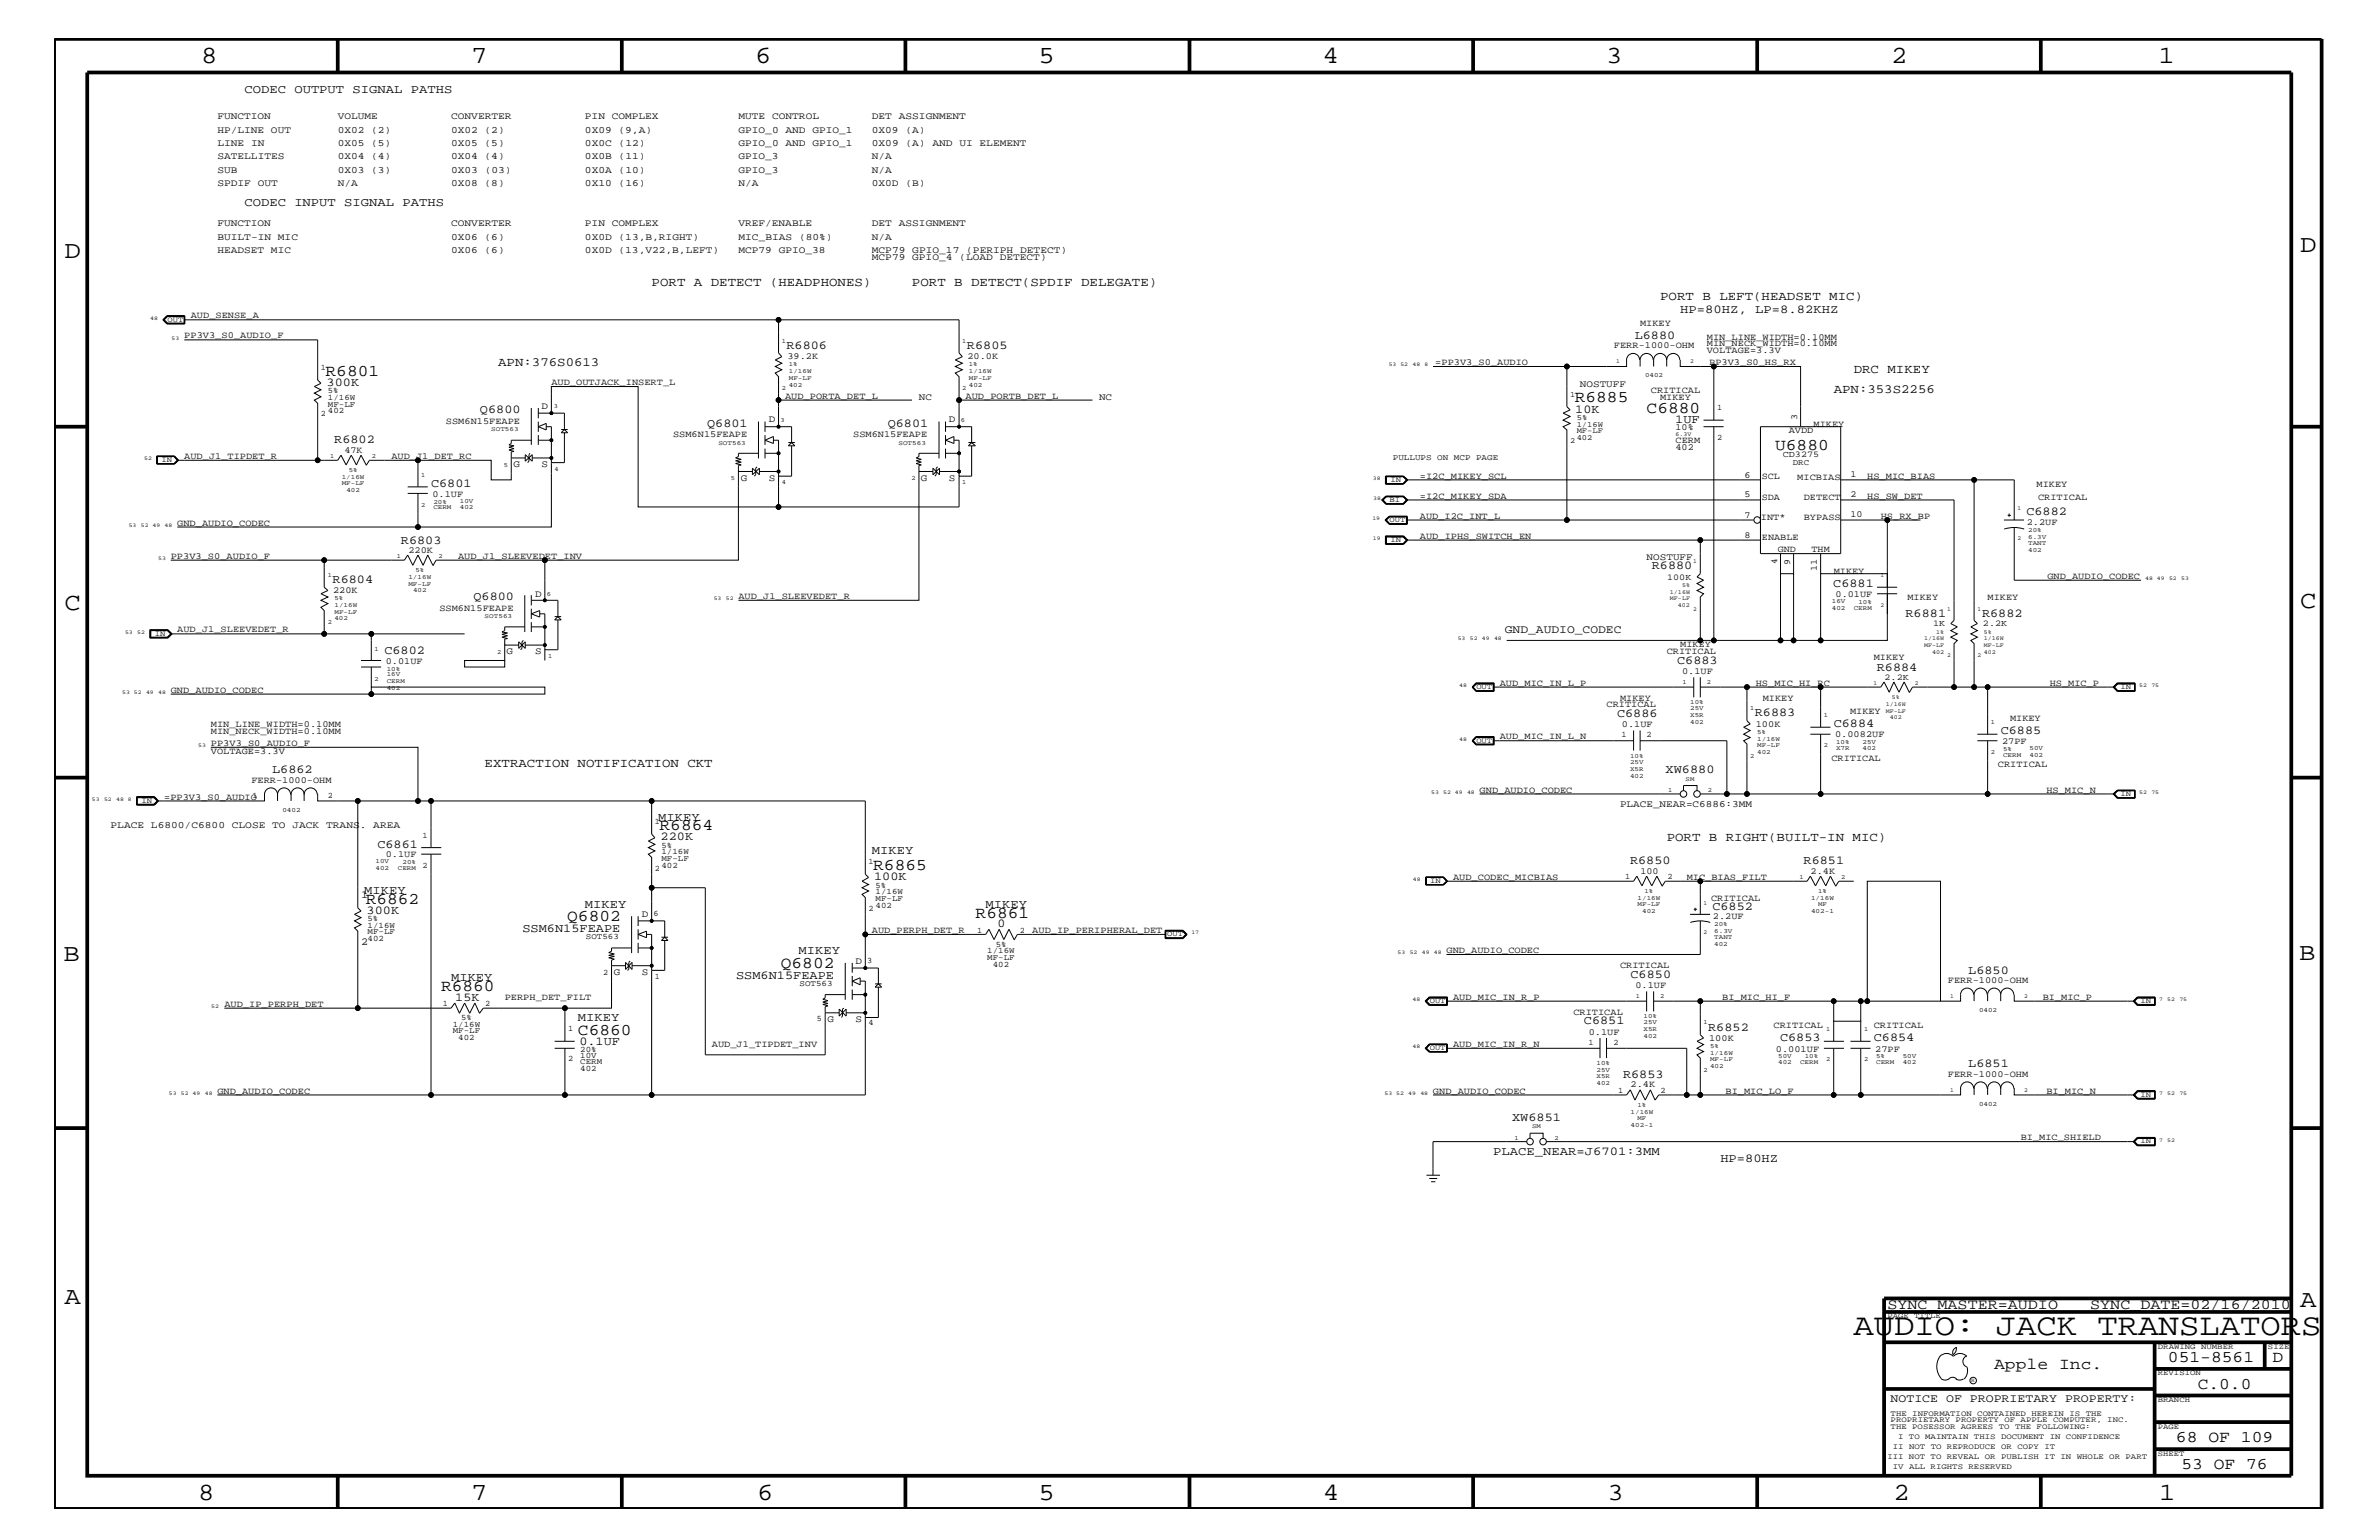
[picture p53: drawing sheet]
<svg xmlns="http://www.w3.org/2000/svg" width="432mm" height="279mm" viewBox="0 0 432 279" stroke-linecap="round" stroke-linejoin="round" font-family="sans-serif">
<defs><g id="words">
<text font-size="5.6" x="336.4" y="242.3">AUDIO: JACK TRANSLATORS</text>
<g font-size="4.5">
<text x="36.5" y="11.5">8</text>
<text x="85.5" y="11.5">7</text>
<text x="137.1" y="11.5">6</text>
<text x="188.5" y="11.5">5</text>
<text x="240" y="11.5">4</text>
<text x="291.5" y="11.5">3</text>
<text x="343.2" y="11.5">2</text>
<text x="391.8" y="11.5">1</text>
<text x="11.7" y="46.8">D</text>
<text x="417.5" y="45.7">D</text>
<text x="11.7" y="110.6">C</text>
<text x="417.5" y="110.3">C</text>
<text x="11.5" y="174.3">B</text>
<text x="417.3" y="174.2">B</text>
<text x="11.7" y="236.7">A</text>
<text x="417.5" y="237.1">A</text>
<text x="36" y="272.1">8</text>
<text x="85.5" y="272.1">7</text>
<text x="137.4" y="272.1">6</text>
<text x="188.5" y="272.1">5</text>
<text x="240.1" y="272.1">4</text>
<text x="291.8" y="272.1">3</text>
<text x="343.7" y="272.1">2</text>
<text x="391.9" y="272.1">1</text>
</g>
<g font-size="3">
<text x="59.1" y="68.2">R6801</text>
<text x="285.8" y="73">R6885</text>
<text x="298.9" y="75">C6880</text>
<text x="322.2" y="81.6">U6880</text>
<text x="119.7" y="150.7">R6864</text>
<text x="158.5" y="157.9">R6865</text>
<text x="66.4" y="163.9">R6862</text>
<text x="103" y="167.1">Q6802</text>
<text x="177.1" y="166.5">R6861</text>
<text x="80.1" y="179.9">R6860</text>
<text x="141.7" y="175.6">Q6802</text>
<text x="104.9" y="187.7">C6860</text>
<text x="361.9" y="248.4">Apple Inc.</text>
<text x="393.5" y="247.1">051-8561</text>
<text x="398.9" y="252">C.0.0</text>
<text x="412.5" y="247.1">D</text>
<text x="394.9" y="261.6">68 OF 109</text>
<text x="395.9" y="266.6">53 OF 76</text>
</g>
<g font-size="2.7">
<text x="342.6" y="237.4">SYNC_MASTER=AUDIO</text>
<text x="379.4" y="237.4">SYNC_DATE=02/16/2010</text>
</g>
<g font-size="2.3">
<text x="118.3" y="51.9">PORT A DETECT (HEADPHONES)</text>
<text x="165.5" y="51.9">PORT B DETECT(SPDIF DELEGATE)</text>
<text x="301.3" y="54.4">PORT B LEFT(HEADSET MIC)</text>
<text x="90.4" y="66.5">APN:376S0613</text>
<text x="332.8" y="71.3">APN:353S2256</text>
<text x="336.5" y="67.7">DRC MIKEY</text>
<text x="88" y="139.2">EXTRACTION NOTIFICATION CKT</text>
<text x="302.5" y="152.6">PORT B RIGHT(BUILT-IN MIC)</text>
</g>
<g font-size="2.2">
<text x="44.4" y="16.8">CODEC OUTPUT SIGNAL PATHS</text>
<text x="44.4" y="37.4">CODEC INPUT SIGNAL PATHS</text>
<text x="305" y="56.8">HP=80HZ, LP=8.82KHZ</text>
<text x="142.7" y="63.4">R6806</text>
<text x="175.5" y="63.4">R6805</text>
<text x="296.7" y="61.5">L6880</text>
<text x="59.3" y="70">300K</text>
<text x="87.1" y="75">Q6800</text>
<text x="128.4" y="77.4">Q6801</text>
<text x="161.1" y="77.4">Q6801</text>
<text x="285.9" y="74.9">10K</text>
<text x="304" y="76.8">1UF</text>
<text x="60.7" y="80.5">R6802</text>
<text x="78.2" y="88.3">C6801</text>
<text x="367.8" y="93.5">C6882</text>
<text x="72.8" y="98.7">R6803</text>
<text x="60.4" y="105.8">R6804</text>
<text x="299.8" y="103.3">R6880</text>
<text x="332.7" y="106.5">C6881</text>
<text x="85.9" y="108.9">Q6800</text>
<text x="345.9" y="111.9">R6881</text>
<text x="359.7" y="111.9">R6882</text>
<text x="69.8" y="118.6">C6802</text>
<text x="304.4" y="120.4">C6883</text>
<text x="340.7" y="121.7">R6884</text>
<text x="293.5" y="130.2">C6886</text>
<text x="318.5" y="130">R6883</text>
<text x="332.8" y="131.9">C6884</text>
<text x="363.1" y="133.2">C6885</text>
<text x="49.4" y="140.3">L6862</text>
<text x="302.3" y="140.3">XW6880</text>
<text x="119.5" y="149">MIKEY</text>
<text x="68.5" y="153.8">C6861</text>
<text x="119.9" y="152.4">220K</text>
<text x="158.2" y="155">MIKEY</text>
<text x="158.7" y="159.7">100K</text>
<text x="295.9" y="156.8">R6850</text>
<text x="327.4" y="156.8">R6851</text>
<text x="66.1" y="162.2">MIKEY</text>
<text x="66.5" y="165.8">300K</text>
<text x="106.2" y="164.7">MIKEY</text>
<text x="178.9" y="164.7">MIKEY</text>
<text x="310.8" y="165">C6852</text>
<text x="94.8" y="169">SSM6N15FEAPE</text>
<text x="144.9" y="173.2">MIKEY</text>
<text x="181.1" y="168.2">0</text>
<text x="81.9" y="178">MIKEY</text>
<text x="133.6" y="177.6">SSM6N15FEAPE</text>
<text x="296" y="177.4">C6850</text>
<text x="357.3" y="176.7">L6850</text>
<text x="82.6" y="181.6">15K</text>
<text x="104.9" y="185.3">MIKEY</text>
<text x="287.5" y="185.9">C6851</text>
<text x="105.2" y="189.5">0.1UF</text>
<text x="310" y="187">R6852</text>
<text x="323.1" y="188.9">C6853</text>
<text x="340.1" y="188.9">C6854</text>
<text x="294.6" y="195.6">R6853</text>
<text x="357.3" y="193.7">L6851</text>
<text x="274.4" y="203.4">XW6851</text>
<text x="271" y="209.6">PLACE_NEAR=J6701:3MM</text>
<text x="312.3" y="210.8">HP=80HZ</text>
</g>
<g font-size="2.1">
<text x="273.1" y="114.9">GND_AUDIO_CODEC</text>
<text x="343.2" y="254.4">NOTICE OF PROPRIETARY PROPERTY:</text>
</g>
<g font-size="1.9">
<text x="65.5" y="162.8">1</text>
<text x="65.5" y="171.4">2</text>
</g>
<g font-size="1.8">
<text x="39.5" y="21.6">FUNCTION</text>
<text x="61.3" y="21.6">VOLUME</text>
<text x="81.9" y="21.6">CONVERTER</text>
<text x="106.2" y="21.6">PIN COMPLEX</text>
<text x="134" y="21.6">MUTE CONTROL</text>
<text x="158.2" y="21.6">DET ASSIGNMENT</text>
<text x="39.5" y="24.1">HP/LINE OUT</text>
<text x="39.5" y="28.9">SATELLITES</text>
<text x="39.5" y="26.5">LINE IN</text>
<text x="61.3" y="24.1">0X02 (2)</text>
<text x="61.3" y="26.5">0X05 (5)</text>
<text x="61.3" y="28.9">0X04 (4)</text>
<text x="81.9" y="26.5">0X05 (5)</text>
<text x="81.9" y="28.9">0X04 (4)</text>
<text x="81.9" y="24.1">0X02 (2)</text>
<text x="106.2" y="26.5">0X0C (12)</text>
<text x="106.2" y="28.9">0X0B (11)</text>
<text x="106.2" y="24.1">0X09 (9,A)</text>
<text x="134" y="24.1">GPIO_0 AND GPIO_1</text>
<text x="134" y="26.5">GPIO_0 AND GPIO_1</text>
<text x="134" y="28.9">GPIO_3</text>
<text x="158.2" y="24.1">0X09 (A)</text>
<text x="158.2" y="28.9">N/A</text>
<text x="158.2" y="26.5">0X09 (A) AND UI ELEMENT</text>
<text x="39.5" y="33.7">SPDIF OUT</text>
<text x="39.5" y="31.4">SUB</text>
<text x="61.3" y="33.7">N/A</text>
<text x="61.3" y="31.4">0X03 (3)</text>
<text x="81.9" y="31.4">0X03 (03)</text>
<text x="81.9" y="33.7">0X08 (8)</text>
<text x="106.2" y="31.4">0X0A (10)</text>
<text x="106.2" y="33.7">0X10 (16)</text>
<text x="134" y="31.4">GPIO_3</text>
<text x="134" y="33.7">N/A</text>
<text x="158.2" y="33.7">0X0D (B)</text>
<text x="158.2" y="31.4">N/A</text>
<text x="39.5" y="41">FUNCTION</text>
<text x="81.9" y="41">CONVERTER</text>
<text x="106.2" y="41">PIN COMPLEX</text>
<text x="134" y="41">VREF/ENABLE</text>
<text x="158.2" y="41">DET ASSIGNMENT</text>
<text x="39.5" y="45.9">HEADSET MIC</text>
<text x="39.5" y="43.5">BUILT-IN MIC</text>
<text x="81.9" y="45.9">0X06 (6)</text>
<text x="81.9" y="43.5">0X06 (6)</text>
<text x="106.2" y="45.9">0X0D (13,V22,B,LEFT)</text>
<text x="106.2" y="43.5">0X0D (13,B,RIGHT)</text>
<text x="134" y="45.9">MCP79 GPIO_38</text>
<text x="134" y="43.5">MIC_BIAS (80%)</text>
<text x="158.2" y="47.1">MCP79 GPIO_4 (LOAD DETECT)</text>
<text x="158.2" y="43.5">N/A</text>
<text x="158.2" y="45.9">MCP79 GPIO_17 (PERIPH DETECT)</text>
<text x="286.8" y="70.1">NOSTUFF</text>
<text x="98.3" y="74.3">D</text>
<text x="139.5" y="76.7">D</text>
<text x="166.8" y="72.6">NC</text>
<text x="172.2" y="76.7">D</text>
<text x="199.5" y="72.6">NC</text>
<text x="93.2" y="84.8">G</text>
<text x="98.3" y="84.8">S</text>
<text x="134.5" y="87.2">G</text>
<text x="139.5" y="87.2">S</text>
<text x="167.1" y="87.2">G</text>
<text x="172.2" y="87.2">S</text>
<text x="298.9" y="101.6">NOSTUFF</text>
<text x="97.1" y="108.2">D</text>
<text x="91.9" y="118.7">G</text>
<text x="97.1" y="118.7">S</text>
<text x="294" y="146.5">PLACE_NEAR=C6886:3MM</text>
<text x="20.1" y="150.1">PLACE L6800/C6800 CLOSE TO JACK TRANS. AREA</text>
<text x="116.5" y="166.4">D</text>
<text x="111.4" y="176.9">G</text>
<text x="116.5" y="176.9">S</text>
<text x="155.3" y="174.9">D</text>
<text x="150.2" y="185.4">G</text>
<text x="155.3" y="185.4">S</text>
</g>
<g font-size="1.7">
<text x="34.6" y="57.8">AUD_SENSE_A</text>
<text x="297.7" y="59.2">MIKEY</text>
<text x="33.4" y="61.4">PP3V3_S0_AUDIO_F</text>
<text x="142.9" y="65.1">39.2K</text>
<text x="175.6" y="65.1">20.0K</text>
<text x="292.9" y="63.2">FERR-1000-OHM</text>
<text x="309.8" y="64">VOLTAGE=3.3V</text>
<text x="309.8" y="61.7">MIN_LINE_WIDTH=0.10MM</text>
<text x="309.8" y="62.9">MIN_NECK_WIDTH=0.10MM</text>
<text x="100.1" y="69.9">AUD_OUTJACK_INSERT_L</text>
<text x="260.5" y="66.2">=PP3V3_S0_AUDIO</text>
<text x="299.6" y="71.3">CRITICAL</text>
<text x="310.2" y="66.2">PP3V3_S0_HS_RX</text>
<text x="80.9" y="76.9">SSM6N15FEAPE</text>
<text x="142.5" y="72.3">AUD_PORTA_DET_L</text>
<text x="175.3" y="72.3">AUD_PORTB_DET_L</text>
<text x="301.3" y="72.6">MIKEY</text>
<text x="326.2" y="76.2" transform="rotate(-90 326.2 76.2)">3</text>
<text x="329.2" y="77.4">MIKEY</text>
<text x="33.4" y="83.3">AUD_J1_TIPDET_R</text>
<text x="62.5" y="82.2">47K</text>
<text x="71" y="83.3">AUD_J1_DET_RC</text>
<text x="122.2" y="79.4">SSM6N15FEAPE</text>
<text x="154.9" y="79.4">SSM6N15FEAPE</text>
<text x="304.1" y="81.6">402</text>
<text x="304.1" y="78">10%</text>
<text x="304.1" y="80.3">CERM</text>
<text x="324.7" y="78.6">AVDD</text>
<text x="257.7" y="86.9">=I2C_MIKEY_SCL</text>
<text x="316.7" y="86.6">6</text>
<text x="319.8" y="87">SCL</text>
<text x="326.2" y="87.1">MICBIAS</text>
<text x="335.9" y="86.5">1</text>
<text x="338.9" y="86.9">HS_MIC_BIAS</text>
<text x="369.7" y="88.3">MIKEY</text>
<text x="32.2" y="95.4">GND_AUDIO_CODEC</text>
<text x="78.5" y="90.1">0.1UF</text>
<text x="257.7" y="94.2">AUD_I2C_INT_L</text>
<text x="257.7" y="90.5">=I2C_MIKEY_SDA</text>
<text x="316.7" y="93.9">7</text>
<text x="316.7" y="90.2">5</text>
<text x="319.6" y="94.3">INT*</text>
<text x="319.8" y="90.8">SDA</text>
<text x="327.4" y="90.7">DETECT</text>
<text x="327.4" y="94.3">BYPASS</text>
<text x="335.9" y="90.1">2</text>
<text x="335.9" y="93.8">10</text>
<text x="338.9" y="90.5">HS_SW_DET</text>
<text x="341.4" y="94.2">HS_RX_BP</text>
<text x="367.9" y="95.2">2.2UF</text>
<text x="369.9" y="90.7">CRITICAL</text>
<text x="31" y="101.4">PP3V3_S0_AUDIO_F</text>
<text x="74.1" y="100.4">220K</text>
<text x="83.1" y="101.4">AUD_J1_SLEEVEDET_INV</text>
<text x="257.7" y="97.7">AUD_IPHS_SWITCH_EN</text>
<text x="316.7" y="97.6">8</text>
<text x="319.8" y="98">ENABLE</text>
<text x="322.7" y="100.2">GND</text>
<text x="328.8" y="100.2">THM</text>
<text x="60.5" y="107.6">220K</text>
<text x="325" y="102.6" transform="rotate(-90 325 102.6)">9</text>
<text x="329.8" y="103.7" transform="rotate(-90 329.8 103.7)">11</text>
<text x="332.8" y="104.1">MIKEY</text>
<text x="371.6" y="105">GND_AUDIO_CODEC</text>
<text x="79.8" y="110.9">SSM6N15FEAPE</text>
<text x="134" y="108.7">AUD_J1_SLEEVEDET_R</text>
<text x="333.2" y="108.3">0.01UF</text>
<text x="346.2" y="108.9">MIKEY</text>
<text x="360.8" y="108.9">MIKEY</text>
<text x="32.2" y="114.8">AUD_J1_SLEEVEDET_R</text>
<text x="302.5" y="118.6">CRITICAL</text>
<text x="305" y="117.4">MIKEY</text>
<text x="340.1" y="119.8">MIKEY</text>
<text x="31" y="125.7">GND_AUDIO_CODEC</text>
<text x="70" y="120.4">0.01UF</text>
<text x="272.2" y="124.4">AUD_MIC_IN_L_P</text>
<text x="305.3" y="122.3">0.1UF</text>
<text x="318.7" y="124.4">HS_MIC_HI_RC</text>
<text x="372" y="124.4">HS_MIC_P</text>
<text x="38.3" y="131.9">MIN_LINE_WIDTH=0.10MM</text>
<text x="291.6" y="128.3">CRITICAL</text>
<text x="294" y="127.1">MIKEY</text>
<text x="294.4" y="131.9">0.1UF</text>
<text x="318.7" y="131.9">100K</text>
<text x="320" y="127.1">MIKEY</text>
<text x="335.8" y="129.6">MIKEY</text>
<text x="364.8" y="130.8">MIKEY</text>
<text x="38.3" y="135.3">PP3V3_S0_AUDIO_F</text>
<text x="38.3" y="136.8">VOLTAGE=3.3V</text>
<text x="38.3" y="133.2">MIN_NECK_WIDTH=0.10MM</text>
<text x="272.2" y="134.1">AUD_MIC_IN_L_N</text>
<text x="333.1" y="133.8">0.0082UF</text>
<text x="363.4" y="135">27PF</text>
<text x="45.6" y="142">FERR-1000-OHM</text>
<text x="268.6" y="143.9">GND_AUDIO_CODEC</text>
<text x="332.4" y="138">CRITICAL</text>
<text x="362.6" y="139.2">CRITICAL</text>
<text x="371.4" y="143.9">HS_MIC_N</text>
<text x="29.8" y="145.1">=PP3V3_S0_AUDIO</text>
<text x="70" y="155.6">0.1UF</text>
<text x="263.7" y="159.6">AUD_CODEC_MICBIAS</text>
<text x="297.7" y="158.5">100</text>
<text x="306.2" y="159.6">MIC_BIAS_FILT</text>
<text x="328.6" y="158.5">2.4K</text>
<text x="310.6" y="163.5">CRITICAL</text>
<text x="310.9" y="166.7">2.2UF</text>
<text x="158.2" y="169.3">AUD_PERPH_DET_R</text>
<text x="187.4" y="169.3">AUD_IP_PERIPHERAL_DET</text>
<text x="262.6" y="172.9">GND_AUDIO_CODEC</text>
<text x="294" y="175.6">CRITICAL</text>
<text x="296.8" y="179.3">0.1UF</text>
<text x="353.6" y="178.4">FERR-1000-OHM</text>
<text x="40.7" y="182.7">AUD_IP_PERPH_DET</text>
<text x="91.6" y="181.4">PERPH_DET_FILT</text>
<text x="263.7" y="181.4">AUD_MIC_IN_R_P</text>
<text x="285.6" y="184.1">CRITICAL</text>
<text x="312.6" y="181.4">BI_MIC_HI_F</text>
<text x="370.8" y="181.4">BI_MIC_P</text>
<text x="129.2" y="189.9">AUD_J1_TIPDET_INV</text>
<text x="263.7" y="189.9">AUD_MIC_IN_R_N</text>
<text x="288.4" y="187.7">0.1UF</text>
<text x="310.2" y="188.8">100K</text>
<text x="321.9" y="186.5">CRITICAL</text>
<text x="322.3" y="190.8">0.001UF</text>
<text x="340.1" y="186.5">CRITICAL</text>
<text x="340.4" y="190.8">27PF</text>
<text x="296" y="197.3">2.4K</text>
<text x="353.6" y="195.4">FERR-1000-OHM</text>
<text x="39.5" y="198.4">GND_AUDIO_CODEC</text>
<text x="260.1" y="198.4">GND_AUDIO_CODEC</text>
<text x="313.2" y="198.4">BI_MIC_LO_F</text>
<text x="371.4" y="198.4">BI_MIC_N</text>
<text x="366.8" y="206.9">BI_MIC_SHIELD</text>
</g>
<g font-size="1.6">
<text x="323.6" y="83">CD3275</text>
<text x="302.6" y="105.2">100K</text>
<text x="322.6" y="102.4" transform="rotate(-90 322.6 102.4)">4</text>
<text x="350.9" y="113.7">1K</text>
<text x="359.9" y="113.7">2.2K</text>
<text x="342.1" y="123.4">2.2K</text>
</g>
<g font-size="1.5">
<text x="58.3" y="67.1">1</text>
<text x="59.5" y="71.3">5%</text>
<text x="58.3" y="75.6">2</text>
<text x="59.5" y="75">402</text>
<text x="59.5" y="72.6">1/16W</text>
<text x="59.5" y="73.8">MF-LF</text>
<text x="311.7" y="74.4">1</text>
<text x="252.8" y="83.5">PULLUPS ON MCP PAGE</text>
<text x="311.7" y="79.9">2</text>
<text x="325.4" y="84.4">DRC</text>
<text x="294.3" y="133.8">1</text>
<text x="298.9" y="133.8">2</text>
<text x="45.8" y="144.7">1</text>
<text x="59.5" y="144.7">2</text>
<text x="118.9" y="149.5">1</text>
<text x="76.7" y="152">1</text>
<text x="120.1" y="153.8">5%</text>
<text x="120.1" y="155">1/16W</text>
<text x="76.7" y="157.4">2</text>
<text x="118.9" y="158">2</text>
<text x="120.1" y="156.2">MF-LF</text>
<text x="120.1" y="157.4">402</text>
<text x="157.6" y="156.8">1</text>
<text x="158.9" y="161.1">5%</text>
<text x="295" y="159.5">1</text>
<text x="302.7" y="159.5">2</text>
<text x="66.7" y="167.1">5%</text>
<text x="118.6" y="166.2">6</text>
<text x="157.6" y="165.3">2</text>
<text x="158.9" y="164.7">402</text>
<text x="158.9" y="163.5">MF-LF</text>
<text x="158.9" y="162.2">1/16W</text>
<text x="66.7" y="168.3">1/16W</text>
<text x="66.7" y="169.5">MF-LF</text>
<text x="66.7" y="170.7">402</text>
<text x="106.3" y="170.4">SOT563</text>
<text x="177.4" y="169.2">1</text>
<text x="179.2" y="172.9">1/16W</text>
<text x="180.7" y="171.7">5%</text>
<text x="185.1" y="169.2">2</text>
<text x="109.5" y="176.8">2</text>
<text x="118.9" y="177.6">1</text>
<text x="145.1" y="178.8">SOT563</text>
<text x="157.4" y="174.8">3</text>
<text x="179.2" y="174.2">MF-LF</text>
<text x="180.2" y="175.4">402</text>
<text x="80.3" y="182.5">1</text>
<text x="83.7" y="185">5%</text>
<text x="88.1" y="182.5">2</text>
<text x="148.3" y="185.3">5</text>
<text x="82.2" y="186.3">1/16W</text>
<text x="82.2" y="187.5">MF-LF</text>
<text x="83.2" y="188.7">402</text>
<text x="103.1" y="187.1">1</text>
<text x="105.3" y="191.9">10V</text>
<text x="105.3" y="190.8">20%</text>
<text x="157.6" y="186">4</text>
<text x="288.3" y="189.5">1</text>
<text x="292.9" y="189.5">2</text>
<text x="103.1" y="192.6">2</text>
<text x="105.3" y="193.1">CERM</text>
<text x="105.3" y="194.3">402</text>
<text x="293.7" y="198.2">1</text>
<text x="301.4" y="198.2">2</text>
</g>
<g font-size="1.4">
<text x="30.4" y="58.4">OUT</text>
<text x="285" y="72">1</text>
<text x="286.2" y="76.2">5%</text>
<text x="286.2" y="77.4">1/16W</text>
<text x="29.3" y="83.8">IN</text>
<text x="285" y="80.5">2</text>
<text x="286.2" y="79.9">402</text>
<text x="286.2" y="78.6">MF-LF</text>
<text x="252.4" y="87.5">IN</text>
<text x="252.2" y="91.1">BI</text>
<text x="252.2" y="94.8">OUT</text>
<text x="252.4" y="98.4">IN</text>
<text x="28.1" y="115.3">IN</text>
<text x="268" y="125.1">OUT</text>
<text x="384.9" y="125.1">IN</text>
<text x="268" y="134.7">OUT</text>
<text x="25.7" y="145.7">IN</text>
<text x="384.9" y="144.5">IN</text>
<text x="259.6" y="160.2">IN</text>
<text x="211.8" y="169.9">OUT</text>
<text x="259.5" y="182.1">OUT</text>
<text x="388.5" y="182.1">IN</text>
<text x="259.5" y="190.5">OUT</text>
<text x="388.5" y="199">IN</text>
<text x="388.5" y="207.5">IN</text>
<text x="342.6" y="239.2">PAGE TITLE</text>
<text x="391.7" y="244.7">DRAWING NUMBER</text>
<text x="411.7" y="244.7">SIZE</text>
<text x="391.7" y="249.5">REVISION</text>
<text x="343.2" y="256.8">THE INFORMATION CONTAINED HEREIN IS THE</text>
<text x="391.7" y="254.4">BRANCH</text>
<text x="343.2" y="258">PROPRIETARY PROPERTY OF APPLE COMPUTER, INC.</text>
<text x="343.2" y="259.3">THE POSESSOR AGREES TO THE FOLLOWING:</text>
<text x="343.5" y="262.9">II NOT TO REPRODUCE OR COPY IT</text>
<text x="344.5" y="261.1">I TO MAINTAIN THIS DOCUMENT IN CONFIDENCE</text>
<text x="391.7" y="259.3">PAGE</text>
<text x="342.6" y="264.7">III NOT TO REVEAL OR PUBLISH IT IN WHOLE OR PART</text>
<text x="343.5" y="266.6">IV ALL RIGHTS RESERVED</text>
<text x="391.7" y="264.1">SHEET</text>
</g>
<g font-size="1.2">
<text x="141.9" y="62.3">1</text>
<text x="174.7" y="62.3">1</text>
<text x="141.9" y="70.7">2</text>
<text x="143.2" y="68.9">MF-LF</text>
<text x="143.2" y="67.7">1/16W</text>
<text x="143.2" y="66.5">1%</text>
<text x="143.2" y="70.1">402</text>
<text x="174.7" y="70.7">2</text>
<text x="175.9" y="70.1">402</text>
<text x="175.9" y="68.9">MF-LF</text>
<text x="175.9" y="67.7">1/16W</text>
<text x="175.9" y="66.5">1%</text>
<text x="298.6" y="68.4">0402</text>
<text x="100.5" y="74.1">3</text>
<text x="141.6" y="76.6">3</text>
<text x="174.4" y="76.6">6</text>
<text x="59.9" y="83.1">1</text>
<text x="67.5" y="83.1">2</text>
<text x="89.2" y="78.3">SOT563</text>
<text x="130.4" y="80.7">SOT563</text>
<text x="163.1" y="80.7">SOT563</text>
<text x="62" y="88.1">MF-LF</text>
<text x="62" y="86.9">1/16W</text>
<text x="62.9" y="89.3">402</text>
<text x="63.3" y="85.6">5%</text>
<text x="76.5" y="86.5">1</text>
<text x="91.4" y="84.7">5</text>
<text x="100.7" y="85.4">4</text>
<text x="132.7" y="87.1">5</text>
<text x="141.9" y="87.8">4</text>
<text x="165.4" y="87.1">2</text>
<text x="174.7" y="87.8">1</text>
<text x="76.5" y="92">2</text>
<text x="78.7" y="92.4">CERM</text>
<text x="78.7" y="91.4">20%</text>
<text x="83.5" y="91.2">10V</text>
<text x="83.5" y="92.4">402</text>
<text x="72.1" y="101.3">1</text>
<text x="79.6" y="101.3">2</text>
<text x="368.1" y="100.1">402</text>
<text x="368.1" y="96.5">20%</text>
<text x="368.1" y="97.7">6.3V</text>
<text x="368.1" y="98.8">TANT</text>
<text x="59.5" y="104.7">1</text>
<text x="74.1" y="106.3">MF-LF</text>
<text x="74.1" y="105">1/16W</text>
<text x="75" y="107.5">402</text>
<text x="75.4" y="103.8">5%</text>
<text x="59.5" y="113.1">2</text>
<text x="60.7" y="111.4">MF-LF</text>
<text x="60.7" y="110.2">1/16W</text>
<text x="60.7" y="112.6">402</text>
<text x="60.7" y="108.9">5%</text>
<text x="88" y="112.2">SOT563</text>
<text x="99.2" y="108.1">6</text>
<text x="332.5" y="110.6">402</text>
<text x="332.5" y="109.4">16V</text>
<text x="336.5" y="110.6">CERM</text>
<text x="337.3" y="109.5">10%</text>
<text x="68" y="118.1">1</text>
<text x="90.3" y="118.6">2</text>
<text x="99.5" y="119.3">1</text>
<text x="68" y="123.5">2</text>
<text x="70.2" y="122.7">16V</text>
<text x="70.2" y="121.7">10%</text>
<text x="70.2" y="125.2">402</text>
<text x="70.2" y="124">CERM</text>
<text x="305.4" y="124.1">1</text>
<text x="309.8" y="124.1">2</text>
<text x="306.8" y="130.2">X5R</text>
<text x="306.8" y="127.7">10%</text>
<text x="306.8" y="128.9">25V</text>
<text x="306.8" y="131.3">402</text>
<text x="317.7" y="128.9">1</text>
<text x="331" y="130.2">1</text>
<text x="361.4" y="131.3">1</text>
<text x="295.9" y="137.4">10%</text>
<text x="317.7" y="137.4">2</text>
<text x="318.9" y="133.2">5%</text>
<text x="318.9" y="135.6">MF-LF</text>
<text x="318.9" y="134.4">1/16W</text>
<text x="318.9" y="136.8">402</text>
<text x="331" y="135.6">2</text>
<text x="333.2" y="136.1">X7R</text>
<text x="333.2" y="135">10%</text>
<text x="338.1" y="134.9">25V</text>
<text x="338.1" y="136.1">402</text>
<text x="361.4" y="136.8">2</text>
<text x="363.6" y="137.3">CERM</text>
<text x="363.6" y="136.2">5%</text>
<text x="368.4" y="137.3">402</text>
<text x="368.4" y="136.1">50V</text>
<text x="295.9" y="139.8">X5R</text>
<text x="295.9" y="138.6">25V</text>
<text x="295.9" y="141.1">402</text>
<text x="302.8" y="143.7">1</text>
<text x="305.9" y="141.7">SM</text>
<text x="310" y="143.7">2</text>
<text x="51.3" y="147.3">0402</text>
<text x="68.2" y="157.9">402</text>
<text x="68.2" y="156.7">10V</text>
<text x="72.2" y="157.9">CERM</text>
<text x="73.1" y="156.8">20%</text>
<text x="298.5" y="162">1%</text>
<text x="326.6" y="159.5">1</text>
<text x="330" y="162">1%</text>
<text x="334.2" y="159.5">2</text>
<text x="297.2" y="164.5">MF-LF</text>
<text x="297.2" y="163.3">1/16W</text>
<text x="298.1" y="165.6">402</text>
<text x="328.7" y="163.3">1/16W</text>
<text x="328.7" y="165.6">402-1</text>
<text x="330" y="164.5">MF</text>
<text x="311.1" y="170.4">TANT</text>
<text x="311.1" y="169.3">6.3V</text>
<text x="311.2" y="171.6">402</text>
<text x="311.2" y="168.1">20%</text>
<text x="296.9" y="181">1</text>
<text x="298.3" y="184.7">10%</text>
<text x="298.3" y="185.9">25V</text>
<text x="301.3" y="181">2</text>
<text x="309.2" y="185.9">1</text>
<text x="359.2" y="183.6">0402</text>
<text x="298.3" y="188.3">402</text>
<text x="298.3" y="187.1">X5R</text>
<text x="310.4" y="190.2">5%</text>
<text x="310.4" y="191.4">1/16W</text>
<text x="322.7" y="191.9">50V</text>
<text x="327.6" y="192">10%</text>
<text x="331.5" y="187.1">1</text>
<text x="338.3" y="187.1">1</text>
<text x="340.5" y="192">5%</text>
<text x="345.4" y="191.9">50V</text>
<text x="289.8" y="195.6">X5R</text>
<text x="289.8" y="193.2">10%</text>
<text x="289.8" y="196.8">402</text>
<text x="289.8" y="194.4">25V</text>
<text x="309.2" y="194.4">2</text>
<text x="310.4" y="193.7">402</text>
<text x="310.4" y="192.6">MF-LF</text>
<text x="322.7" y="193.1">402</text>
<text x="326.7" y="193.1">CERM</text>
<text x="331.5" y="192.6">2</text>
<text x="338.3" y="192.6">2</text>
<text x="340.5" y="193.1">CERM</text>
<text x="345.4" y="193.1">402</text>
<text x="296" y="202">1/16W</text>
<text x="297.2" y="203.2">MF</text>
<text x="297.2" y="200.9">1%</text>
<text x="359.2" y="200.6">0402</text>
<text x="274.9" y="206.8">1</text>
<text x="278.1" y="204.7">SM</text>
<text x="282.2" y="206.8">2</text>
<text x="296" y="204.4">402-1</text>
</g>
<g font-size="1.1">
<text x="293.4" y="65.9">1</text>
<text x="306.7" y="65.9">2</text>
<text x="304.1" y="79.1">6.3V</text>
<text x="366.2" y="92.6">1</text>
<text x="366.2" y="98">2</text>
<text x="303.1" y="107.7">1/16W</text>
<text x="305.3" y="106.5">5%</text>
<text x="307.3" y="102.2">1</text>
<text x="341.3" y="104.7">1</text>
<text x="303.1" y="108.9">MF-LF</text>
<text x="304.5" y="110.2">402</text>
<text x="307.3" y="110.8">2</text>
<text x="341.3" y="110.2">2</text>
<text x="353.4" y="110.8">1</text>
<text x="358.9" y="110.8">1</text>
<text x="349.3" y="117.4">MF-LF</text>
<text x="349.3" y="116.2">1/16W</text>
<text x="350.7" y="118.6">402</text>
<text x="351.5" y="115">1%</text>
<text x="353.4" y="119.2">2</text>
<text x="358.9" y="119.2">2</text>
<text x="360.1" y="115">5%</text>
<text x="360.1" y="116.2">1/16W</text>
<text x="360.1" y="117.4">MF-LF</text>
<text x="360.1" y="118.6">402</text>
<text x="340" y="124.3">1</text>
<text x="347.6" y="124.3">2</text>
<text x="342.3" y="128">1/16W</text>
<text x="342.3" y="129.3">MF-LF</text>
<text x="343" y="130.5">402</text>
<text x="343.4" y="126.9">5%</text>
<text x="309.2" y="164.1">1</text>
<text x="309.2" y="169.5">2</text>
<text x="354" y="181">1</text>
<text x="367.4" y="181">2</text>
<text x="354" y="198.1">1</text>
<text x="367.4" y="198.1">2</text>
</g>
<g font-size="1">
<text x="27.3" y="58">48</text>
<text x="31.2" y="61.7">53</text>
<text x="252.1" y="66.5">53 52</text>
<text x="256.4" y="66.5">48</text>
<text x="258.6" y="66.5">8</text>
<text x="26.2" y="83.5">52</text>
<text x="249.2" y="87.1">38</text>
<text x="23.4" y="95.6">53</text>
<text x="25.6" y="95.6">52 49</text>
<text x="29.9" y="95.6">48</text>
<text x="249.1" y="94.3">19</text>
<text x="249.3" y="90.7">38</text>
<text x="28.7" y="101.6">53</text>
<text x="249.2" y="98">19</text>
<text x="389.4" y="105.3">48 49</text>
<text x="393.7" y="105.3">52</text>
<text x="395.9" y="105.3">53</text>
<text x="129.5" y="108.9">53</text>
<text x="131.7" y="108.9">52</text>
<text x="22.7" y="115">53</text>
<text x="24.9" y="115">52</text>
<text x="264.6" y="116.2">53</text>
<text x="266.8" y="116.2">52</text>
<text x="269" y="116.2">49</text>
<text x="271.2" y="116.2">48</text>
<text x="22.2" y="125.9">53 52</text>
<text x="26.5" y="125.9">49</text>
<text x="28.7" y="125.9">48</text>
<text x="264.8" y="124.7">48</text>
<text x="388.3" y="124.7">52</text>
<text x="390.5" y="124.7">75</text>
<text x="36" y="135.6">53</text>
<text x="264.8" y="134.4">48</text>
<text x="16.7" y="145.3">53</text>
<text x="18.9" y="145.3">52</text>
<text x="21.1" y="145.3">48 8</text>
<text x="259.8" y="144">53</text>
<text x="262" y="144">52 49</text>
<text x="266.3" y="144">48</text>
<text x="388.3" y="144">52</text>
<text x="390.5" y="144">75</text>
<text x="256.5" y="159.9">48</text>
<text x="216.2" y="169.5">17</text>
<text x="253.7" y="173.2">53</text>
<text x="255.9" y="173.2">52</text>
<text x="258.1" y="173.2">49</text>
<text x="260.3" y="173.2">48</text>
<text x="38.4" y="182.9">52</text>
<text x="256.4" y="181.6">48</text>
<text x="391.9" y="181.6">7</text>
<text x="393.4" y="181.6">52</text>
<text x="395.6" y="181.6">75</text>
<text x="256.4" y="190.2">48</text>
<text x="30.6" y="198.7">53</text>
<text x="32.9" y="198.7">52 49</text>
<text x="37.2" y="198.7">48</text>
<text x="251.3" y="198.7">53 52</text>
<text x="255.6" y="198.7">49</text>
<text x="257.8" y="198.7">48</text>
<text x="391.9" y="198.7">7</text>
<text x="393.4" y="198.7">52</text>
<text x="395.6" y="198.7">75</text>
<text x="391.9" y="207.1">7</text>
<text x="393.4" y="207.1">52</text>
<text x="357.8" y="250.7">R</text>
</g>
</g></defs>
<g fill="none" stroke="#000" stroke-width=".18">
<path d="M29.5 58l.8-.7h3.2v1.5h-3.2zM30.4 57.3l-.7 .7 .7 .7M33.4 57.4h-3l-.6 .6 .6 .6h3M33.4 57.3v1.4M33.4 58h107.9M33.5 57.3h-3.2l-.7 .7 .7 .7h3.2M33.4 61.7h24.3v7.2l.6 .6-1.2 .6 1.2 .6-1.2 .6 1.2 .7-1.2 .6 .6 .6v10.3h3.6l.6-.9 .9 1.8 1-1.8 .9 1.8 .8-1.8 1 1.8M96.4 79.9h-3.6v.6l-.4 .2 .9 .2-.9 .2 .9 .3-.9 .2 .9 .3-.5 .1v5.1h-3.6v-3.6h-13.3M96.4 74v6.7M97.7 75h4.7v2.9M97.7 74v1.9M97.7 76.5v1.8"/>
<path d="M97.7 78.9v1.8M97.7 79.9h2.4M97.7 77.4l1.4-.6v1.2zM99.1 77.4h1v18.2h-24.2M100.1 75v-4.9h15.7v21.9h58.3v-12.1h-1M101.9 77.9h1.1M102.4 77.9l.6 .6h-1.1zM102.4 78.5v5.4h-2.3M137.7 76.5v6.7M138.9 77.4h4.8v2.9M138.9 76.5v1.8M138.9 78.9v1.8"/>
<path d="M138.9 79.9l1.5-.7v1.3zM140.4 79.9h.9v12.1M141.3 77.4v-9l-.6-.7 1.2-.6-1.2-.6 1.2-.6-1.2-.6 1.2-.6-.6-.7v-6h32.8v6l.6 .7-1.3 .6 1.3 .6-1.3 .6 1.3 .6-1.3 .6 .7 .7v9M141.3 72.6h24.2M170.4 76.5v6.7M171.6 77.4h4.8v2.9M171.6 76.5v1.8M171.6 78.9v1.8M171.6 79.9l1.5-.7v1.3zM174.1 72.6h24.2M260.1 66.5h24.3M297.6 65.3a1.19 1.19 0 0 0-1.2-1.2 1.19 1.19 0 0 0-1.2 1.2v1.2h-10.8v7.3l.6 .6-1.3 .6 1.3 .6-1.3 .6 1.3 .6-1.3 .6 .7 .6v16.3"/>
<path d="M300.1 65.3a1.19 1.19 0 0 0-1.2-1.2 1.19 1.19 0 0 0-1.2 1.2v1.2M302.5 65.3a1.19 1.19 0 0 0-1.2-1.2 1.19 1.19 0 0 0-1.2 1.2v1.2M302.5 65.3a1.19 1.19 0 0 1 1.2-1.2 1.19 1.19 0 0 1 1.2 1.2M302.5 65.3v1.2M305 65.3v1.2h6.1v9.7M309.2 77.4h3.6M309.2 76.2h3.6M311.1 77.4v38.8h-2.5M311.1 66.5h15.7v10.9M319.5 77.4h14.6v23h-14.6zM28.5 82.8h3.2l.6 .7-.6 .6h-3.2zM31.6 82.8l.6 .7"/>
<path d="M31.7 82.7h-3.3v1.5h3.3M31.7 82.7l.7 .8-.7 .7M31.7 82.7l.6 .8-.6 .7M32.2 83.5h25.5M32.2 83.5l-.6 .6M66.5 84.4l.6-.9h8.8v4.8M74 89.5h3.6M74 88.3h3.6M75.9 89.5v6.1h-43.7M92.8 83.1h2.5M95.3 82.5v1.2l1.3-1.2v1.2zM96.2 82.2l-.2 .3v1.2l-.2 .2"/>
<path d="M96.6 83.1h3.5M134.1 85.5h-.1h2.6M136.6 84.9v1.2l1.2-1.2v1.2zM137.4 84.7l-.2 .2v1.2l-.3 .3M137.7 82.2h-3.7v.6l-.5 .3 1 .2-1 .3 1 .2-1 .3 1 .3h-.5v17.2h-35.1M137.8 85.5h3.5M138.9 81.4v1.8M138.9 82.2h2.4M143.1 80.9l.6-.6 .6 .6zM143.1 80.3h1.2M143.7 80.9v5.5h-2.4l.1-.1M166.9 85.5h-.1h2.5"/>
<path d="M169.3 84.9v1.2l1.2-1.2v1.2zM170.2 84.7l-.3 .2v1.2l-.2 .3M170.4 82.2h-3.6v.6l-.5 .3 .9 .2-.9 .3 .9 .2-.9 .3 .9 .3h-.4v24.5h-32.8M170.5 85.5h3.6M171.6 82.2h2.5M171.6 81.4v1.8M175.8 80.9l.6-.6 .6 .6zM175.8 80.3h1.2M176.4 80.9v5.5h-2.3l.1-.1M251.4 94.3l.7-.6h3.3v1.4h-3.3zM251.5 86.4h3.3l.7 .7-.7 .7h-3.3zM251.5 97.2h3.3l.7 .8-.7 .7h-3.3z"/>
<path d="M251.5 90h3.2l.7 .7-.7 .8h-3.2M251.5 90h3.3l.7 .7-.7 .8h-3.3M251.5 90l-.7 .7 .7 .8M251.5 90l-.6 .7 .6 .8M251.5 87.7h3.2M251.5 86.4v1.4M251.5 98.7v-1.4h3.2l.7 .7-.7 .7M251.5 86.5h3.2M251.5 98.7h3.2M251.5 97.4h3.2M251.6 90.1h3.1l.6 .6h64.2M251.6 90.1h3.1l.7 .6-.7 .7h-3.1"/>
<path d="M251.6 90.1l-.6 .6 .6 .7M251.6 86.5v1.2M251.6 97.4v1.3M252.2 93.8l-.6 .5 .6 .7M252.2 93.7l-.7 .6 .7 .8M252.2 93.8l-.7 .5 .7 .7M252.2 95h3.2M252.2 93.8h3.2M254.7 86.5l.7 .6-.7 .6M254.7 86.4l.7 .7-.7 .7M254.7 86.5l.6 .6M254.7 97.4l.7 .6-.7 .7"/>
<path d="M254.7 97.4l.6 .6M255.3 90.7l-.6 .7h-3.1M255.3 94.3h63M255.3 93.8v1.2M255.3 87.1l-.6 .6M255.3 87.1h64.2M255.3 98l-.6 .7M255.3 98h53.3M255.4 93.7v1.4M319.5 98h-10.9v6.1l-.6 .6 1.2 .6-1.2 .6 1.2 .6-1.2 .6 1.2 .6-.6 .6v7.9h-35.1M334.1 87.1h24.2v25.5l.6 .5-1.2 .6 1.2 .7-1.2 .6 1.2 .6-1.2 .6 .6 .6v7.9h25.5M334.1 90.7h20.6v21.9l-.6 .5 1.2 .6-1.2 .7 1.2 .6-1.2 .6 1.2 .6-.6 .6v7.9"/>
<path d="M334.1 94.3h14.5M342.6 94.3v12.2M358.3 87.1h7.3v7.2M363.7 94.3h3.7M363.8 96a5.9 5.9 0 0 1 3.6 0M364.4 93.5h.6M364.7 93.2v.6M365.6 95.6v9.7h23M27.2 114.2h3.3l.7 .8-.7 .8h-3.3zM27.3 114.3v1.4M27.3 114.4h3.1l.6 .6M30.4 114.3l.7 .7-.7 .7"/>
<path d="M30.4 114.3l.8 .7-.8 .7M30.4 114.3h-3.1v1.4h3.1M31 115l-.6 .6h-3.1M31 101.6h27.8M31 115h27.8M65.5 119.8h3.7M78.6 102.6l-1-1.9-.8 1.9-.9-1.9-1 1.9-.9-1.9-.6 .9h-14.6v4.9l.7 .6-1.2 .6 1.2 .6-1.2 .6 1.2 .6-1.2 .7 .5 .6v4.2h8.6M78.6 102.6l.6-1h19.7v7.3M84.3 115h-16.9v4.8M84.3 119.8h7.3v1.2h-7.3zM91.7 117h-.1h2.5M94.1 116.4v1.2l1.2-1.2v1.2z"/>
<path d="M95 116.2l-.3 .2v1.2l-.2 .3M95.3 113.7h-3.7v.7l-.5 .3 1 .1-1 .3 1 .2-1 .3 1 .3h-.5v3.9M95.3 108v6.7M95.3 117h3.6M96.4 108v1.8M96.4 110.4v1.9M96.4 112.9v1.8M96.4 108.9h4.9v3M96.4 113.7h2.5M96.4 111.4l1.6-.6v1.2zM98 111.4h.9v8.4M100.7 112.5l.6-.6 .6 .6z"/>
<path d="M100.7 111.9h1.2M101.3 112.5v5.4h-2.4l.1-.1M311.1 116.2h12.1M323.2 104.1h2.3v12.1h-2.3zM323.2 100.4v3.7M325.5 100.4v3.7M325.5 116.2h5M330.5 104.1h12.1v12.1h-12.1zM330.5 100.4v3.7M340.7 107.7h3.6M340.7 106.5h3.6M342.6 107.7v3.7"/>
<path d="M31 125.9h36.4M38.3 135.6h37.6v9.7M65.5 121h3.7M67.4 124.7h31.5v1.2h-31.5zM67.4 121v3.7M267.2 124.7l.8-.7h3.1v1.4M267.2 124.7l.8 .7M267.2 134.4l.8 .7M267.9 123.9h3.3v1.5h-3.3l-.7-.7zM267.9 133.6h3.3v1.6h-3.3l-.7-.8zM268 124.1l-.6 .6 .6 .6M268 133.8h3v1.2h-3l-.6-.6z"/>
<path d="M268 125.3h3.1M268 124.1h3.1M268 133.7h3.1v1.4h-3.1M268 124.1l-.7 .6 .7 .6M268 133.7l-.8 .7M268 133.7l-.7 .7 .7 .7M271 124.7h36.4M271 134.4h25.5M271 124.1v1.2M296.5 132.5v3.7M297.7 134.4h15.7v9.6M297.7 132.5v3.7"/>
<path d="M307.4 122.9v3.6M308.6 122.9v3.6M308.6 124.7h21.9M317.1 124.7v6.1l.6 .5-1.2 .6 1.2 .6-1.2 .7 1.2 .6-1.2 .6 .6 .6v9M328.6 133.2h3.6M328.6 131.9h3.6M330.5 133.2v10.8M346.5 125.6l-.9-1.9-.9 1.9-1-1.9-.8 1.9-.9-1.9-.6 1h-10.9v7.2M358.3 124.7h-11.2l-.6 1M358.9 134.4h3.6M358.9 133.2h3.6M360.8 124.7v8.5"/>
<path d="M360.8 134.4v9.6M384.3 123.9h3.2v1.5h-3.2l-.8-.7zM384.4 124.1l-.6 .6 .6 .6M384.4 124.1h3v1.2h-3M384.4 124.1l-.7 .6 .7 .6M387.5 124h-3.2l-.7 .7 .7 .7M24.8 144.6h3.2l.8 .7-.8 .8h-3.2zM24.8 146h3.2M24.9 144.7h3l.6 .6M24.9 146v-1.4h3.1l.6 .7-.6 .7M28 144.6l.7 .7-.7 .7M28.5 145.3l-.6 .6h-3"/>
<path d="M48 144v1.3h-19.5M48 144.1a1.19 1.19 0 0 1 1.2-1.2 1.19 1.19 0 0 1 1.2 1.2 1.19 1.19 0 0 1 1.2-1.2 1.19 1.19 0 0 1 1.1 1.2M50.4 144v1.3M52.8 144.1a1.19 1.19 0 0 1 1.2-1.2 1.19 1.19 0 0 1 1.2 1.2 1.19 1.19 0 0 1 1.2-1.2 1.19 1.19 0 0 1 1.2 1.2M52.8 144v1.3M55.2 144v1.3M57.7 144v1.3h7.2v19.4l.6 .6-1.2 .6 1.2 .6-1.2 .6 1.2 .7-1.2 .5 .6 .6v14h17l.7-.9 .8 1.8 .9-1.8 1 1.8 .9-1.8 .8 1.8 .7-.9h14.8v6M64.9 145.3h92.2v13.3l.5 .6-1.1 .7 1.1 .6-1.1 .6 1.1 .6-1.1 .5 .6 .6v12.8M76.5 155h3.6M76.5 153.8h3.6M78.2 155v43.7h40.1M78.2 145.3v8.5"/>
<path d="M118.3 145.3v6l.6 .7-1.2 .6 1.2 .6-1.2 .6 1.2 .6-1.2 .6 .6 .6v11.5M258.7 159.1h3.3l.7 .8-.7 .7h-3.3zM258.8 159.1v1.5M258.8 159.2h3.2M258.9 159.2v1.3M262 159.2l.6 .7-.6 .6M262 159.1l.7 .8M262 159.2l.6 .7M262.6 159.9h33.9l.6-1 .9 1.8 .9-1.8 .9 1.8 .9-1.8 1 1.8M262.6 159.9l-.6 .6M262.7 159.9l-.7 .7M268.6 144h36.4"/>
<path d="M305.6 143.5v-1h2.4v1M308.6 159.9v6M308.6 144h75.2M336.5 159.9h-2.7l-.6 .9M338.9 159.9h13.3v21.7h-13.3zM384.3 143.4h3.2v1.4h-3.2M384.3 143.4l-.8 .6 .8 .8M384.3 143.4l-.7 .6 .7 .8M384.4 143.5l-.6 .5 .6 .7M384.4 143.5h3v1.2h-3M384.4 143.5l-.7 .5 .7 .7M111 175.2h2.5"/>
<path d="M113.5 174.6v1.3l1.2-1.3v1.3zM114.4 174.4l-.3 .2v1.3l-.2 .2M114.6 172h-3.6v.6l-.5 .2 1 .3-1 .2 1 .2-1 .3 1 .2-.5 .2v8.7h-8.5M114.6 166.2v6.7M114.7 175.2h3.6M115.8 167.1h4.9v2.9M115.8 166.2v1.8M115.8 168.6v1.9M115.8 171.1v1.8M115.8 172h2.5M115.8 169.5l1.5-.6v1.2zM117.3 169.5h1v29.2h38.8v-20.7h-1"/>
<path d="M118.3 161.1h9.7v30.3h21.8v-8.7l.5-.2-.9-.3 .9-.1-.9-.3 .9-.2-.9-.3 .4-.3v-.5h3.6M120.1 170.6l.6-.6 .5 .6zM120.1 170h1.1M120.7 170.6v5.5h-2.4M153.4 174.7v6.7M154.7 175.6h4.7v2.9M154.7 174.7v1.8M154.7 177.1v1.8M154.7 179.5v1.9M154.7 178l1.4-.6v1.3zM157.1 169.5h21.8l.6-.9 .9 1.9 1-1.9 .8 1.9 .9-1.9 1 1.9M158.8 179.1l.6-.6 .6 .6z"/>
<path d="M158.8 178.5h1.2M159.4 179.1v5.5h-2.3M211.5 168.8h3.2l.8 .7-.8 .8h-3.2zM211.5 170.2h3.2M211.5 168.9h3.2M211.6 168.9h3l.6 .6-.6 .6h-3M211.6 168.9v1.3M211.6 169.5h-26.9l-.6 1M214.7 168.9l.7 .6-.7 .7M214.7 168.9l.6 .6-.6 .7M258.8 160.5h3.2M298.9 179.9v3.6"/>
<path d="M300.1 179.9v3.6M306.7 165.9h3.7M306.8 167.4a5.8 5.8 0 0 1 3.6 0M307.4 165h.6M307.7 164.7v.6M308.6 167.1v6.1h-46M333.2 160.7l-1-1.8-.8 1.8-.9-1.8-1 1.8-.9-1.8-.6 1h-25.7l-.6 .9M39.5 198.7h38.7M40.7 182.9h24.2M100.7 190.2h3.6M100.7 188.9h3.6M102.5 190.2v8.5"/>
<path d="M149.8 183.8h2.5M152.3 183.1v1.2l1.3-1.2v1.2zM153.2 182.9l-.3 .2v1.2l-.2 .3M153.6 183.8h3.5M154.7 180.5h2.4M258.8 181.6l.7-.6h3.1v1.3h-3.1zM259.4 180.9h3.3v1.5h-3.3l-.7-.8zM259.4 189.4h3.3v1.5h-3.3M259.4 182.4l-.7-.8 .7-.6h3.2v1.4M259.4 189.4l-.7 .8 .7 .7M259.5 181l-.6 .6 .6 .6h3.1M259.5 189.5l-.6 .7 .6 .6"/>
<path d="M259.5 189.5h3.1v1.3h-3.1M259.5 189.5l-.7 .7 .7 .6M260.1 198.7h35.1l.7-1 .9 1.9 .9-1.9 .9 1.9 1-1.9 .8 1.9 .7-.9h7.5M262.6 190.2h27.8M262.6 181.6h36.3M262.6 189.4v1.5M290.4 188.3v3.7M291.6 190.2h14.6v8.5M291.6 188.3v3.7M300.1 181.6h8.5v6.1l.6 .6-1.2 .6 1.2 .6-1.2 .7 1.2 .6-1.2 .6 .6 .6v6.7h24.2M308.6 181.6h24.2M331 190.2h3.7"/>
<path d="M331 188.9h3.7M332.8 181.6h4.9v3.7h-4.9zM332.8 190.2v8.5h4.9M332.8 185.3v3.6M335.9 190.2h3.6M335.9 188.9h3.6M337.7 190.2v8.5h18.2v-1.3M337.7 185.3v3.6M337.7 181.6h1.2M355.9 197.5a1.19 1.19 0 0 1 1.1-1.2 1.19 1.19 0 0 1 1.2 1.2M358.2 180.5a1.19 1.19 0 0 0-1.2-1.2 1.19 1.19 0 0 0-1.1 1.2v1.1h-3.7M358.3 197.5a1.19 1.19 0 0 1 1.2-1.2 1.19 1.19 0 0 1 1.2 1.2"/>
<path d="M358.3 197.4v1.3M360.7 180.5a1.19 1.19 0 0 0-1.2-1.2 1.19 1.19 0 0 0-1.2 1.2v1.1M360.8 197.5a1.19 1.19 0 0 1 1.2-1.2 1.19 1.19 0 0 1 1.1 1.2 1.19 1.19 0 0 1 1.2-1.2 1.19 1.19 0 0 1 1.2 1.2M360.8 197.4v1.3M363.1 180.5a1.19 1.19 0 0 0-1.1-1.2 1.19 1.19 0 0 0-1.2 1.2v1.1M363.1 180.5a1.19 1.19 0 0 1 1.2-1.2 1.19 1.19 0 0 1 1.2 1.2M363.1 180.5v1.1M363.1 197.4v1.3M365.6 197.4v1.3h21.8M365.6 180.5v1.1h21.8M387.9 180.9h3.3v1.5h-3.3l-.7-.8zM387.9 181h3.2v1.3h-3.2l-.5-.7z"/>
<path d="M387.9 197.9h3.3v1.5h-3.3l-.7-.7zM387.9 199.3l-.5-.6 .5-.7h3.2v1.3M387.9 197.9l-.6 .8 .6 .6M387.9 199.3h3.3M388 181l-.6 .6 .6 .6h3.1M391.1 198.1h-3.1l-.6 .6 .6 .5h3.1M391.2 181h-3.3l-.6 .6 .6 .8M258.9 213.2h2.5M259.4 213.8h1.5M259.8 214.4h.7M277.1 207.1h-17v6.1M277.7 206.5v-.9h2.4v.9"/>
<path d="M280.8 207.1h106.6M387.9 206.4h3.3v1.5h-3.3l-.7-.8zM387.9 206.4l-.6 .7 .6 .7M387.9 207.8h3.3M387.9 206.4h3.3M387.9 206.4l-.5 .7 .5 .7M391.1 206.5h-3.1l-.6 .6 .6 .6h3.1M391.1 206.4v1.4M352.1 246.1a1.69 1.69 0 0 1 2.4 0M352.1 246a3.3 3.3 0 0 0 .3 4.1M352.3 250.2l.8 .2 .7-.2M353.7 250.2l.7-.3 .7 .3"/>
<path d="M354.6 246.1a1.69 1.69 0 0 1 2.4 0M355 250.2l.7 .2 .7-.2M355 244.4l.1 .3a1.18 1.18 0 0 1-.6 1.1M355.1 244.4a.99 .99 0 0 0-.6 1.4M357 246a1.03 1.03 0 0 0-.7 1 1.03 1.03 0 0 0 .7 1l.1 .7a2.11 2.11 0 0 1-.6 1.5"/>
<circle cx="141.3" cy="58" r=".42"/>
<circle cx="100.1" cy="79.9" r=".25"/>
<circle cx="100.1" cy="75" r=".25"/>
<circle cx="141.3" cy="72.6" r=".42"/>
<circle cx="141.3" cy="77.4" r=".25"/>
<circle cx="174.1" cy="72.6" r=".42"/>
<circle cx="174.1" cy="77.4" r=".25"/>
<circle cx="284.4" cy="66.5" r=".42"/>
<circle cx="311.1" cy="66.5" r=".42"/>
<circle cx="57.7" cy="83.5" r=".42"/>
<circle cx="75.9" cy="83.5" r=".42"/>
<circle cx="75.9" cy="95.6" r=".42"/>
<circle cx="100.1" cy="83.1" r=".25"/>
<circle cx="141.3" cy="92" r=".42"/>
<circle cx="141.3" cy="82.2" r=".25"/>
<circle cx="141.3" cy="85.5" r=".25"/>
<circle cx="174.1" cy="82.2" r=".25"/>
<circle cx="174.1" cy="85.5" r=".25"/>
<circle cx="284.4" cy="94.3" r=".42"/>
<circle cx="308.6" cy="98" r=".42"/>
<circle cx="318.9" cy="94.3" r=".59"/>
<circle cx="342.6" cy="94.3" r=".42"/>
<circle cx="358.3" cy="87.1" r=".42"/>
<circle cx="58.8" cy="101.6" r=".42"/>
<circle cx="58.8" cy="115" r=".42"/>
<circle cx="67.4" cy="115" r=".42"/>
<circle cx="98.9" cy="101.6" r=".42"/>
<circle cx="98.9" cy="113.7" r=".25"/>
<circle cx="98.9" cy="108.9" r=".25"/>
<circle cx="98.9" cy="117" r=".25"/>
<circle cx="308.6" cy="116.2" r=".42"/>
<circle cx="311.1" cy="116.2" r=".42"/>
<circle cx="323.2" cy="116.2" r=".42"/>
<circle cx="325.5" cy="116.2" r=".42"/>
<circle cx="330.5" cy="116.2" r=".42"/>
<circle cx="67.4" cy="125.9" r=".42"/>
<circle cx="317.1" cy="124.7" r=".42"/>
<circle cx="330.5" cy="124.7" r=".42"/>
<circle cx="354.7" cy="124.7" r=".42"/>
<circle cx="358.3" cy="124.7" r=".42"/>
<circle cx="360.8" cy="124.7" r=".42"/>
<circle cx="64.9" cy="145.3" r=".42"/>
<circle cx="75.9" cy="145.3" r=".42"/>
<circle cx="78.2" cy="145.3" r=".42"/>
<circle cx="118.3" cy="145.3" r=".42"/>
<circle cx="305.6" cy="144" r=".59"/>
<circle cx="308" cy="144" r=".59"/>
<circle cx="308.6" cy="159.9" r=".42"/>
<circle cx="313.4" cy="144" r=".42"/>
<circle cx="317.1" cy="144" r=".42"/>
<circle cx="330.5" cy="144" r=".42"/>
<circle cx="360.8" cy="144" r=".42"/>
<circle cx="118.3" cy="161.1" r=".42"/>
<circle cx="118.3" cy="175.2" r=".25"/>
<circle cx="118.3" cy="167.1" r=".25"/>
<circle cx="118.3" cy="172" r=".25"/>
<circle cx="157.1" cy="169.5" r=".42"/>
<circle cx="157.1" cy="175.6" r=".25"/>
<circle cx="64.9" cy="182.9" r=".42"/>
<circle cx="78.2" cy="198.7" r=".42"/>
<circle cx="102.5" cy="182.9" r=".42"/>
<circle cx="102.5" cy="198.7" r=".42"/>
<circle cx="118.3" cy="198.7" r=".42"/>
<circle cx="157.1" cy="180.5" r=".25"/>
<circle cx="157.1" cy="183.8" r=".25"/>
<circle cx="306.2" cy="198.7" r=".42"/>
<circle cx="308.6" cy="181.6" r=".42"/>
<circle cx="308.6" cy="198.7" r=".42"/>
<circle cx="332.8" cy="198.7" r=".42"/>
<circle cx="332.8" cy="181.6" r=".42"/>
<circle cx="337.7" cy="181.6" r=".42"/>
<circle cx="337.7" cy="198.7" r=".42"/>
<circle cx="338.9" cy="181.6" r=".42"/>
<circle cx="277.7" cy="207.1" r=".59"/>
<circle cx="280.1" cy="207.1" r=".59"/>
<circle cx="358.1" cy="250.5" r=".59"/>
</g>
<g fill="#000">
<circle cx="141.3" cy="58" r=".42"/>
<circle cx="100.1" cy="79.9" r=".25"/>
<circle cx="100.1" cy="75" r=".25"/>
<circle cx="141.3" cy="72.6" r=".42"/>
<circle cx="141.3" cy="77.4" r=".25"/>
<circle cx="174.1" cy="72.6" r=".42"/>
<circle cx="174.1" cy="77.4" r=".25"/>
<circle cx="284.4" cy="66.5" r=".42"/>
<circle cx="311.1" cy="66.5" r=".42"/>
<circle cx="57.7" cy="83.5" r=".42"/>
<circle cx="75.9" cy="83.5" r=".42"/>
<circle cx="75.9" cy="95.6" r=".42"/>
<circle cx="100.1" cy="83.1" r=".25"/>
<circle cx="141.3" cy="92" r=".42"/>
<circle cx="141.3" cy="82.2" r=".25"/>
<circle cx="141.3" cy="85.5" r=".25"/>
<circle cx="174.1" cy="82.2" r=".25"/>
<circle cx="174.1" cy="85.5" r=".25"/>
<circle cx="284.4" cy="94.3" r=".42"/>
<circle cx="308.6" cy="98" r=".42"/>
<circle cx="342.6" cy="94.3" r=".42"/>
<circle cx="358.3" cy="87.1" r=".42"/>
<circle cx="58.8" cy="101.6" r=".42"/>
<circle cx="58.8" cy="115" r=".42"/>
<circle cx="67.4" cy="115" r=".42"/>
<circle cx="98.9" cy="101.6" r=".42"/>
<circle cx="98.9" cy="113.7" r=".25"/>
<circle cx="98.9" cy="108.9" r=".25"/>
<circle cx="98.9" cy="117" r=".25"/>
<circle cx="308.6" cy="116.2" r=".42"/>
<circle cx="311.1" cy="116.2" r=".42"/>
<circle cx="323.2" cy="116.2" r=".42"/>
<circle cx="325.5" cy="116.2" r=".42"/>
<circle cx="330.5" cy="116.2" r=".42"/>
<circle cx="67.4" cy="125.9" r=".42"/>
<circle cx="317.1" cy="124.7" r=".42"/>
<circle cx="330.5" cy="124.7" r=".42"/>
<circle cx="354.7" cy="124.7" r=".42"/>
<circle cx="358.3" cy="124.7" r=".42"/>
<circle cx="360.8" cy="124.7" r=".42"/>
<circle cx="64.9" cy="145.3" r=".42"/>
<circle cx="75.9" cy="145.3" r=".42"/>
<circle cx="78.2" cy="145.3" r=".42"/>
<circle cx="118.3" cy="145.3" r=".42"/>
<circle cx="308.6" cy="159.9" r=".42"/>
<circle cx="313.4" cy="144" r=".42"/>
<circle cx="317.1" cy="144" r=".42"/>
<circle cx="330.5" cy="144" r=".42"/>
<circle cx="360.8" cy="144" r=".42"/>
<circle cx="118.3" cy="161.1" r=".42"/>
<circle cx="118.3" cy="175.2" r=".25"/>
<circle cx="118.3" cy="167.1" r=".25"/>
<circle cx="118.3" cy="172" r=".25"/>
<circle cx="157.1" cy="169.5" r=".42"/>
<circle cx="157.1" cy="175.6" r=".25"/>
<circle cx="64.9" cy="182.9" r=".42"/>
<circle cx="78.2" cy="198.7" r=".42"/>
<circle cx="102.5" cy="182.9" r=".42"/>
<circle cx="102.5" cy="198.7" r=".42"/>
<circle cx="118.3" cy="198.7" r=".42"/>
<circle cx="157.1" cy="180.5" r=".25"/>
<circle cx="157.1" cy="183.8" r=".25"/>
<circle cx="306.2" cy="198.7" r=".42"/>
<circle cx="308.6" cy="181.6" r=".42"/>
<circle cx="308.6" cy="198.7" r=".42"/>
<circle cx="332.8" cy="198.7" r=".42"/>
<circle cx="332.8" cy="181.6" r=".42"/>
<circle cx="337.7" cy="181.6" r=".42"/>
<circle cx="337.7" cy="198.7" r=".42"/>
<circle cx="338.9" cy="181.6" r=".42"/>
</g>
<g fill="none" stroke="#000" stroke-width=".68" stroke-linecap="butt">
<path d="M9.8 7.1h411.6v266.7h-411.6zM15.8 13.2h400.1v254.5h-400.1zM61.3 7.1v6.1M112.9 7.1v6.1M164.3 7.1v6.1M215.9 7.1v6.1M267.4 7.1v6.1M318.9 7.1v6.1M370.4 7.1v6.1M9.8 77.4h6M415.9 77.4h5.5M9.8 141.1h6"/>
<path d="M415.9 141.1h5.5M9.8 204.7h6M415.9 204.7h5.5M342 238h73.9M415.9 235.6h-73.9v32.1M342 243.5h73.9M342 252h49.1M391.1 243.5v24.2M391.1 258h24.8M391.1 253.2h24.8M391.1 248.4h24.8M411.1 243.5v4.9"/>
<path d="M61.3 267.7v6.1M112.9 267.7v6.1M164.3 267.7v6.1M215.9 268v5.8M267.4 267.7v6.1M318.9 267.7v6.1M370.4 267.7v6.1M391.1 262.9h24.8"/>
</g>
<use href="#words"/>
</svg>
